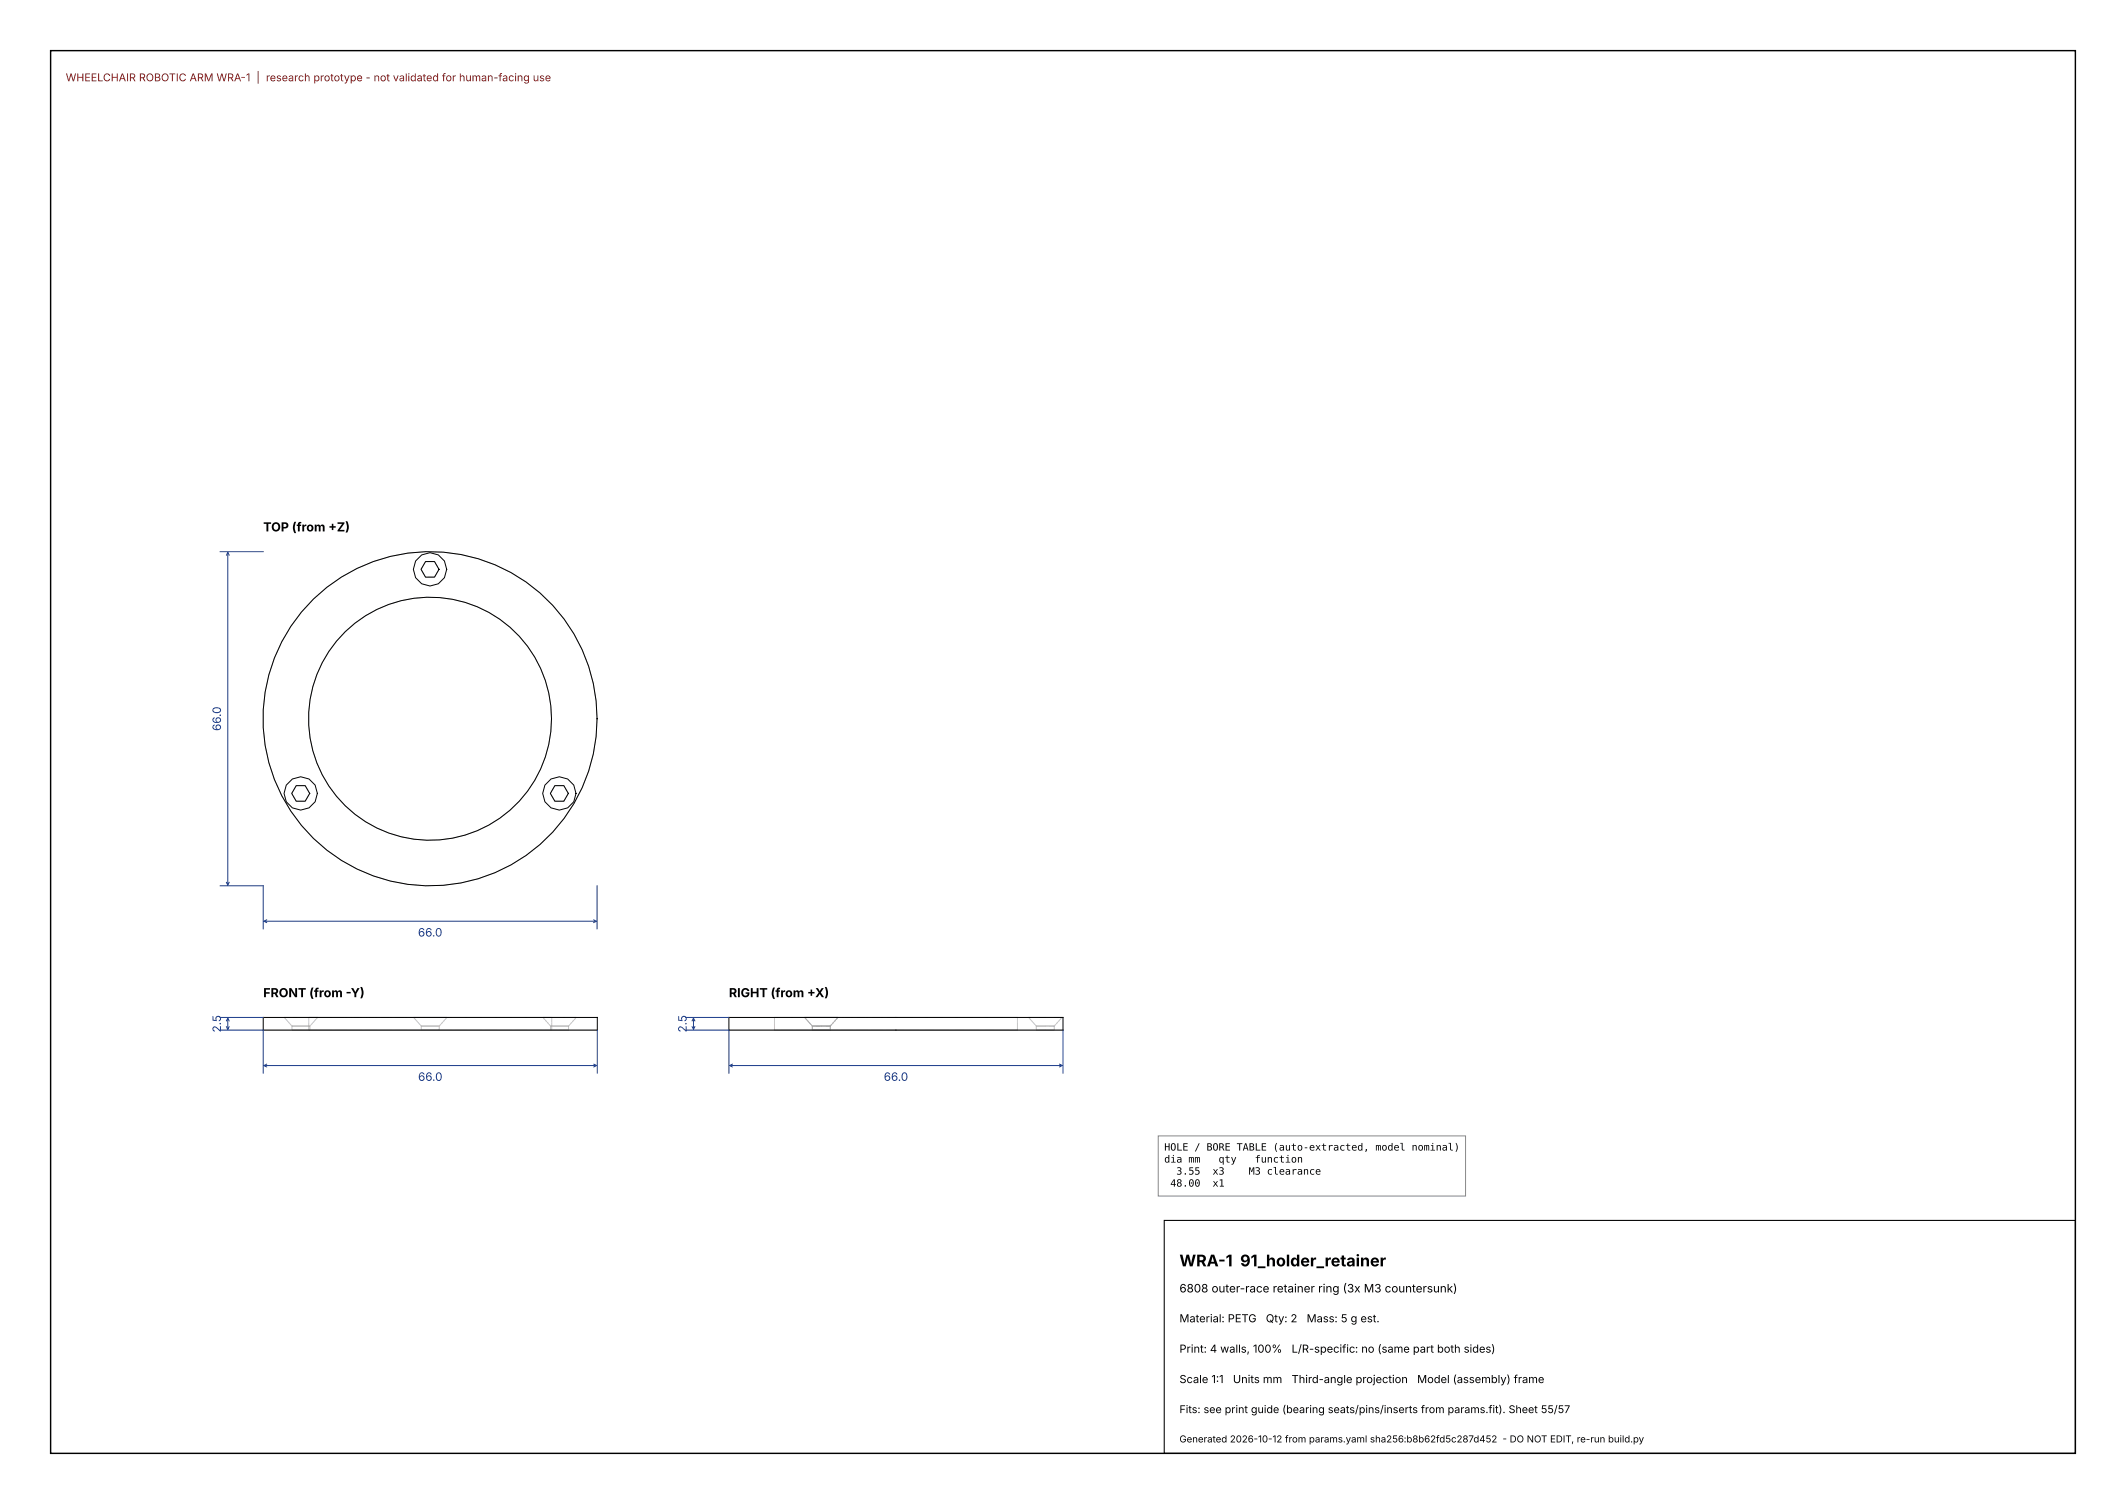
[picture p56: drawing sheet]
<svg xmlns="http://www.w3.org/2000/svg" width="420mm" height="297mm" viewBox="0 0 420 297" stroke-linecap="round" stroke-linejoin="round" font-family="sans-serif">
<defs><g id="words">
<text font-size="3.2" x="233" y="250.1">WRA-1 91_holder_retainer</text>
<g font-size="2.5">
<text x="52" y="104.9">TOP (from +Z)</text>
<text x="52" y="196.9">FRONT (from -Y)</text>
<text x="144" y="196.9">RIGHT (from +X)</text>
</g>
<g font-size="2.3" fill="#1a3b8a">
<text x="43.6" y="144.3" transform="rotate(-90 43.6 144.3)">66.0</text>
<text x="82.6" y="184.9">66.0</text>
<text x="43.6" y="203.9" transform="rotate(-90 43.6 203.9)">2.5</text>
<text x="135.6" y="203.9" transform="rotate(-90 135.6 203.9)">2.5</text>
<text x="82.6" y="213.4">66.0</text>
<text x="174.6" y="213.4">66.0</text>
</g>
<text font-size="2.3" x="233" y="255.2">6808 outer-race retainer ring (3x M3 countersunk)</text>
<g font-size="2.2">
<text x="233" y="261.1">Material: PETG</text>
<text x="250.1" y="261.1">Qty: 2</text>
<text x="258.1" y="261.1">Mass: 5 g est.</text>
<text x="233" y="267.1">Print: 4 walls, 100%</text>
<text x="255.2" y="267.1">L/R-specific: no (same part both sides)</text>
<text x="233" y="273.1">Scale 1:1</text>
<text x="243.6" y="273.1">Units mm</text>
<text x="255.2" y="273.1">Third-angle projection</text>
<text x="280" y="273.1">Model (assembly) frame</text>
</g>
<text font-size="2.1" fill="#a01010" x="13" y="16.1">WHEELCHAIR ROBOTIC ARM WRA-1 | research prototype - not validated for human-facing use</text>
<text font-size="2.1" x="233" y="279.1">Fits: see print guide (bearing seats/pins/inserts from params.fit). Sheet 55/57</text>
<g font-size="2">
<text x="230" y="227.2">HOLE / BORE TABLE (auto-extracted, model nominal)</text>
<text x="230" y="229.6">dia mm</text>
<text x="232.4" y="232">3.55</text>
<text x="239.5" y="232">x3</text>
<text x="240.7" y="229.6">qty</text>
<text x="246.7" y="232">M3 clearance</text>
<text x="247.9" y="229.6">function</text>
<text x="231.2" y="234.3">48.00</text>
<text x="239.5" y="234.3">x1</text>
</g>
<text font-size="1.9" x="233" y="284.8">Generated 2026-10-12 from params.yaml sha256:b8b62fd5c287d452 - DO NOT EDIT, re-run build.py</text>
</g></defs>
<path d="M10 10h400v277h-400z" fill="none" stroke="#000" stroke-width=".28"/>
<path d="M230 241h180v46h-180z" fill="none" stroke="#000" stroke-width=".21"/>
<g fill="none" stroke="#9a9a9a" stroke-width=".2">
<path d="M84.1 110.9h1.7l.9 1.5-.9 1.6h-1.7l-.9-1.6zM58.5 155.1h1.8l.9 1.6-.9 1.5h-1.8l-.9-1.5zM109.6 155.1h1.8l.9 1.6-.9 1.5h-1.8l-.9-1.5zM52 200.9h66M52 203.4h66M57.7 202.6l-1.5-1.7h6.5l-1.5 1.7M57.7 202.6v.8h3.5v-.8M57.7 202.6h3.5M61 200.9h48v2.5h-48zM83.2 202.6l-1.5-1.7h6.6l-1.5 1.7M83.2 202.6v.8h3.6v-.8M83.2 202.6h3.6"/>
<path d="M108.8 202.6l-1.5-1.7h6.5l-1.5 1.7M108.8 202.6v.8h3.5v-.8M108.8 202.6h3.5M144 200.9h66M144 203.4h66M153 200.9h48M153 203.4h48M153 200.9v2.5M159 200.9h6.5M159 200.9l1.5 1.7M160.5 203.4h3.5M160.5 202.6h3.5"/>
<path d="M160.5 202.6v.8M164 202.6v.8M165.5 200.9l-1.5 1.7M201 200.9v2.5M203.2 200.9h6.6M203.2 200.9l1.5 1.7M204.7 203.4h3.6M204.7 202.6h3.6M204.7 202.6v.8M208.3 202.6v.8M209.8 200.9l-1.5 1.7"/>
<circle cx="85" cy="141.9" r="33"/>
<circle cx="85" cy="141.9" r="24"/>
</g>
<g fill="none" stroke="#000" stroke-width=".2">
<path d="M84.1 110.9h1.7l.9 1.5-.9 1.6h-1.7l-.9-1.6zM58.5 155.1h1.8l.9 1.6-.9 1.5h-1.8l-.9-1.5zM109.6 155.1h1.8l.9 1.6-.9 1.5h-1.8l-.9-1.5zM52 200.9h66v2.5h-66zM144 200.9h66v2.5h-66z"/>
<circle cx="85" cy="112.4" r="3.3"/>
<circle cx="59.4" cy="156.7" r="3.3"/>
<circle cx="85" cy="141.9" r="33"/>
<circle cx="85" cy="141.9" r="24"/>
<circle cx="110.5" cy="156.7" r="3.3"/>
</g>
<g fill="none" stroke="#1a3b8a" stroke-width=".2">
<path d="M43.5 108.9h8.5M44.7 109.6l.3-.5 .3 .5M45 109.1v65.7M43.5 174.9h8.5v8.5M44.7 174.2l.3 .6 .3-.6M118 174.9v8.5M52.1 181.9h65.7M52.7 181.6l-.6 .3 .6 .3M117.3 181.6l.5 .3-.5 .3M43.5 203.4h8.5v8.5M43.5 200.9h8.5M44.7 201.6l.3-.5 .3 .5"/>
<path d="M44.7 202.7l.3 .6 .3-.6M45 201.1v2.2M52.1 210.4h65.8M52.7 210.1l-.6 .3 .6 .3M117.3 210.1l.6 .3-.6 .3M118 203.4v8.5M135.5 203.4h8.5v8.5M135.5 200.9h8.5M136.7 201.6l.3-.5 .3 .5M136.7 202.7l.3 .6 .3-.6M137 201.1v2.2M144.1 210.4h65.8"/>
<path d="M144.7 210.1l-.6 .3 .6 .3M209.3 210.1l.6 .3-.6 .3M210 203.4v8.5"/>
</g>
<path d="M228.8 224.3h60.7v11.9h-60.7z" fill="#fff" stroke="#888" stroke-width=".2"/>
<use href="#words"/>
</svg>
